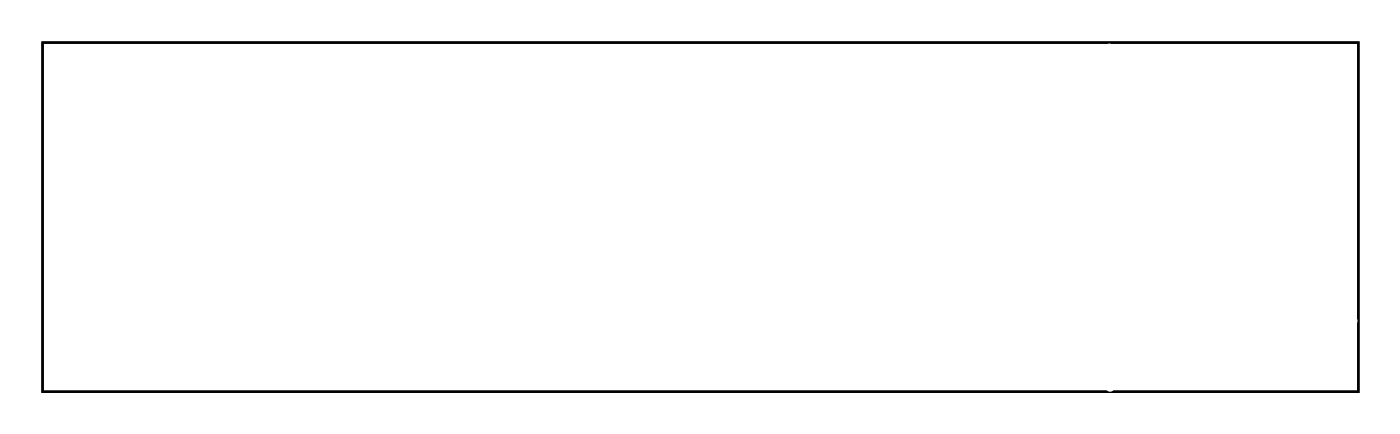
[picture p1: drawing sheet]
<svg xmlns="http://www.w3.org/2000/svg" width="120mm" height="37mm" viewBox="0 0 120 37" stroke-linecap="round" stroke-linejoin="round" font-family="sans-serif">
<path d="M3.6 3.6h112.4v29.8h-112.4z" fill="none" stroke="#000" stroke-width=".2"/>
<path d="M3.6 3.6h112.4v29.8h-112.4zM3.6 3.6v29.8h112.4v-29.8z" fill="#000"/>
<circle cx="115.6" cy="27.4" r=".25" fill="#fff"/>
<circle cx="115.6" cy="27.4" r=".25" fill="none" stroke="#fff" stroke-width=".25"/>
<circle cx="109.3" cy="27.5" r=".25" fill="#fff"/>
<circle cx="109.3" cy="27.5" r=".25" fill="none" stroke="#fff" stroke-width=".25"/>
<circle cx="111.1" cy="27.4" r=".25" fill="#fff"/>
<circle cx="111.1" cy="27.4" r=".25" fill="none" stroke="#fff" stroke-width=".25"/>
<circle cx="108" cy="27.5" r=".25" fill="#fff"/>
<circle cx="108" cy="27.5" r=".25" fill="none" stroke="#fff" stroke-width=".25"/>
<circle cx="111.7" cy="27.4" r=".25" fill="#fff"/>
<circle cx="111.7" cy="27.4" r=".25" fill="none" stroke="#fff" stroke-width=".25"/>
<circle cx="107.4" cy="27.5" r=".25" fill="#fff"/>
<circle cx="107.4" cy="27.5" r=".25" fill="none" stroke="#fff" stroke-width=".25"/>
<circle cx="110.5" cy="27.4" r=".25" fill="#fff"/>
<circle cx="110.5" cy="27.4" r=".25" fill="none" stroke="#fff" stroke-width=".25"/>
<circle cx="113" cy="27.4" r=".25" fill="#fff"/>
<circle cx="113" cy="27.4" r=".25" fill="none" stroke="#fff" stroke-width=".25"/>
<circle cx="113.7" cy="27.4" r=".25" fill="#fff"/>
<circle cx="113.7" cy="27.4" r=".25" fill="none" stroke="#fff" stroke-width=".25"/>
<circle cx="114.3" cy="27.4" r=".25" fill="#fff"/>
<circle cx="114.3" cy="27.4" r=".25" fill="none" stroke="#fff" stroke-width=".25"/>
<circle cx="108.6" cy="27.4" r=".25" fill="#fff"/>
<circle cx="108.6" cy="27.4" r=".25" fill="none" stroke="#fff" stroke-width=".25"/>
<circle cx="106.1" cy="27.5" r=".25" fill="#fff"/>
<circle cx="106.1" cy="27.5" r=".25" fill="none" stroke="#fff" stroke-width=".25"/>
<circle cx="109.9" cy="27.4" r=".25" fill="#fff"/>
<circle cx="109.9" cy="27.4" r=".25" fill="none" stroke="#fff" stroke-width=".25"/>
<circle cx="114.9" cy="27.4" r=".25" fill="#fff"/>
<circle cx="114.9" cy="27.4" r=".25" fill="none" stroke="#fff" stroke-width=".25"/>
<circle cx="112.4" cy="27.4" r=".25" fill="#fff"/>
<circle cx="112.4" cy="27.4" r=".25" fill="none" stroke="#fff" stroke-width=".25"/>
<circle cx="106.7" cy="27.5" r=".25" fill="#fff"/>
<circle cx="106.7" cy="27.5" r=".25" fill="none" stroke="#fff" stroke-width=".25"/>
<circle cx="105.4" cy="27.5" r=".25" fill="#fff"/>
<circle cx="105.4" cy="27.5" r=".25" fill="none" stroke="#fff" stroke-width=".25"/>
<circle cx="101.7" cy="27.5" r=".25" fill="#fff"/>
<circle cx="101.7" cy="27.5" r=".25" fill="none" stroke="#fff" stroke-width=".25"/>
<circle cx="103" cy="27.5" r=".25" fill="#fff"/>
<circle cx="103" cy="27.5" r=".25" fill="none" stroke="#fff" stroke-width=".25"/>
<circle cx="104.9" cy="27.5" r=".25" fill="#fff"/>
<circle cx="104.9" cy="27.5" r=".25" fill="none" stroke="#fff" stroke-width=".25"/>
<circle cx="102.3" cy="27.5" r=".25" fill="#fff"/>
<circle cx="102.3" cy="27.5" r=".25" fill="none" stroke="#fff" stroke-width=".25"/>
<circle cx="104.2" cy="27.5" r=".25" fill="#fff"/>
<circle cx="104.2" cy="27.5" r=".25" fill="none" stroke="#fff" stroke-width=".25"/>
<circle cx="101.1" cy="27.5" r=".25" fill="#fff"/>
<circle cx="101.1" cy="27.5" r=".25" fill="none" stroke="#fff" stroke-width=".25"/>
<circle cx="103.6" cy="27.5" r=".25" fill="#fff"/>
<circle cx="103.6" cy="27.5" r=".25" fill="none" stroke="#fff" stroke-width=".25"/>
<circle cx="100.4" cy="27.5" r=".25" fill="#fff"/>
<circle cx="100.4" cy="27.5" r=".25" fill="none" stroke="#fff" stroke-width=".25"/>
<circle cx="99.8" cy="27.5" r=".25" fill="#fff"/>
<circle cx="99.8" cy="27.5" r=".25" fill="none" stroke="#fff" stroke-width=".25"/>
<circle cx="99.2" cy="27.5" r=".25" fill="#fff"/>
<circle cx="99.2" cy="27.5" r=".25" fill="none" stroke="#fff" stroke-width=".25"/>
<circle cx="97.9" cy="27.5" r=".25" fill="#fff"/>
<circle cx="97.9" cy="27.5" r=".25" fill="none" stroke="#fff" stroke-width=".25"/>
<circle cx="98.6" cy="27.5" r=".25" fill="#fff"/>
<circle cx="98.6" cy="27.5" r=".25" fill="none" stroke="#fff" stroke-width=".25"/>
<circle cx="97.3" cy="27.5" r=".25" fill="#fff"/>
<circle cx="97.3" cy="27.5" r=".25" fill="none" stroke="#fff" stroke-width=".25"/>
<circle cx="96.6" cy="27.5" r=".25" fill="#fff"/>
<circle cx="96.6" cy="27.5" r=".25" fill="none" stroke="#fff" stroke-width=".25"/>
<circle cx="96" cy="27.5" r=".25" fill="#fff"/>
<circle cx="96" cy="27.5" r=".25" fill="none" stroke="#fff" stroke-width=".25"/>
<circle cx="95.4" cy="27.5" r=".25" fill="#fff"/>
<circle cx="95.4" cy="27.5" r=".25" fill="none" stroke="#fff" stroke-width=".25"/>
<circle cx="94.8" cy="22.6" r=".25" fill="#fff"/>
<circle cx="94.8" cy="22.6" r=".25" fill="none" stroke="#fff" stroke-width=".25"/>
<circle cx="94.8" cy="29.4" r=".25" fill="#fff"/>
<circle cx="94.8" cy="29.4" r=".25" fill="none" stroke="#fff" stroke-width=".25"/>
<circle cx="94.8" cy="22" r=".25" fill="#fff"/>
<circle cx="94.8" cy="22" r=".25" fill="none" stroke="#fff" stroke-width=".25"/>
<circle cx="94.8" cy="33.1" r=".25" fill="#fff"/>
<circle cx="94.8" cy="33.1" r=".25" fill="none" stroke="#fff" stroke-width=".25"/>
<circle cx="94.8" cy="26.3" r=".25" fill="#fff"/>
<circle cx="94.8" cy="26.3" r=".25" fill="none" stroke="#fff" stroke-width=".25"/>
<circle cx="94.8" cy="31.8" r=".25" fill="#fff"/>
<circle cx="94.8" cy="31.8" r=".25" fill="none" stroke="#fff" stroke-width=".25"/>
<circle cx="94.8" cy="28.7" r=".25" fill="#fff"/>
<circle cx="94.8" cy="28.7" r=".25" fill="none" stroke="#fff" stroke-width=".25"/>
<circle cx="94.8" cy="20.1" r=".25" fill="#fff"/>
<circle cx="94.8" cy="20.1" r=".25" fill="none" stroke="#fff" stroke-width=".25"/>
<circle cx="94.8" cy="30" r=".25" fill="#fff"/>
<circle cx="94.8" cy="30" r=".25" fill="none" stroke="#fff" stroke-width=".25"/>
<circle cx="94.8" cy="19.5" r=".25" fill="#fff"/>
<circle cx="94.8" cy="19.5" r=".25" fill="none" stroke="#fff" stroke-width=".25"/>
<circle cx="94.8" cy="25.7" r=".25" fill="#fff"/>
<circle cx="94.8" cy="25.7" r=".25" fill="none" stroke="#fff" stroke-width=".25"/>
<circle cx="94.8" cy="32.4" r=".25" fill="#fff"/>
<circle cx="94.8" cy="32.4" r=".25" fill="none" stroke="#fff" stroke-width=".25"/>
<circle cx="94.8" cy="30.6" r=".25" fill="#fff"/>
<circle cx="94.8" cy="30.6" r=".25" fill="none" stroke="#fff" stroke-width=".25"/>
<circle cx="94.8" cy="24.4" r=".25" fill="#fff"/>
<circle cx="94.8" cy="24.4" r=".25" fill="none" stroke="#fff" stroke-width=".25"/>
<circle cx="94.8" cy="26.9" r=".25" fill="#fff"/>
<circle cx="94.8" cy="26.9" r=".25" fill="none" stroke="#fff" stroke-width=".25"/>
<circle cx="94.8" cy="21.4" r=".25" fill="#fff"/>
<circle cx="94.8" cy="21.4" r=".25" fill="none" stroke="#fff" stroke-width=".25"/>
<circle cx="94.8" cy="23.2" r=".25" fill="#fff"/>
<circle cx="94.8" cy="23.2" r=".25" fill="none" stroke="#fff" stroke-width=".25"/>
<circle cx="94.8" cy="31.2" r=".25" fill="#fff"/>
<circle cx="94.8" cy="31.2" r=".25" fill="none" stroke="#fff" stroke-width=".25"/>
<circle cx="94.8" cy="27.5" r=".25" fill="#fff"/>
<circle cx="94.8" cy="27.5" r=".25" fill="none" stroke="#fff" stroke-width=".25"/>
<circle cx="94.8" cy="23.8" r=".25" fill="#fff"/>
<circle cx="94.8" cy="23.8" r=".25" fill="none" stroke="#fff" stroke-width=".25"/>
<circle cx="94.8" cy="28.1" r=".25" fill="#fff"/>
<circle cx="94.8" cy="28.1" r=".25" fill="none" stroke="#fff" stroke-width=".25"/>
<circle cx="94.8" cy="20.7" r=".25" fill="#fff"/>
<circle cx="94.8" cy="20.7" r=".25" fill="none" stroke="#fff" stroke-width=".25"/>
<circle cx="94.8" cy="25" r=".25" fill="#fff"/>
<circle cx="94.8" cy="25" r=".25" fill="none" stroke="#fff" stroke-width=".25"/>
<circle cx="94.8" cy="18.9" r=".25" fill="#fff"/>
<circle cx="94.8" cy="18.9" r=".25" fill="none" stroke="#fff" stroke-width=".25"/>
<circle cx="94.8" cy="18.3" r=".25" fill="#fff"/>
<circle cx="94.8" cy="18.3" r=".25" fill="none" stroke="#fff" stroke-width=".25"/>
<circle cx="94.8" cy="15.8" r=".25" fill="#fff"/>
<circle cx="94.8" cy="15.8" r=".25" fill="none" stroke="#fff" stroke-width=".25"/>
<circle cx="94.8" cy="10.3" r=".25" fill="#fff"/>
<circle cx="94.8" cy="10.3" r=".25" fill="none" stroke="#fff" stroke-width=".25"/>
<circle cx="94.8" cy="12.7" r=".25" fill="#fff"/>
<circle cx="94.8" cy="12.7" r=".25" fill="none" stroke="#fff" stroke-width=".25"/>
<circle cx="94.8" cy="14" r=".25" fill="#fff"/>
<circle cx="94.8" cy="14" r=".25" fill="none" stroke="#fff" stroke-width=".25"/>
<circle cx="94.8" cy="10.9" r=".25" fill="#fff"/>
<circle cx="94.8" cy="10.9" r=".25" fill="none" stroke="#fff" stroke-width=".25"/>
<circle cx="94.8" cy="14.6" r=".25" fill="#fff"/>
<circle cx="94.8" cy="14.6" r=".25" fill="none" stroke="#fff" stroke-width=".25"/>
<circle cx="94.8" cy="17.6" r=".25" fill="#fff"/>
<circle cx="94.8" cy="17.6" r=".25" fill="none" stroke="#fff" stroke-width=".25"/>
<circle cx="94.8" cy="13.3" r=".25" fill="#fff"/>
<circle cx="94.8" cy="13.3" r=".25" fill="none" stroke="#fff" stroke-width=".25"/>
<circle cx="94.8" cy="9.6" r=".25" fill="#fff"/>
<circle cx="94.8" cy="9.6" r=".25" fill="none" stroke="#fff" stroke-width=".25"/>
<circle cx="94.8" cy="11.5" r=".25" fill="#fff"/>
<circle cx="94.8" cy="11.5" r=".25" fill="none" stroke="#fff" stroke-width=".25"/>
<circle cx="94.8" cy="15.2" r=".25" fill="#fff"/>
<circle cx="94.8" cy="15.2" r=".25" fill="none" stroke="#fff" stroke-width=".25"/>
<circle cx="94.8" cy="12.1" r=".25" fill="#fff"/>
<circle cx="94.8" cy="12.1" r=".25" fill="none" stroke="#fff" stroke-width=".25"/>
<circle cx="94.8" cy="17" r=".25" fill="#fff"/>
<circle cx="94.8" cy="17" r=".25" fill="none" stroke="#fff" stroke-width=".25"/>
<circle cx="94.8" cy="16.4" r=".25" fill="#fff"/>
<circle cx="94.8" cy="16.4" r=".25" fill="none" stroke="#fff" stroke-width=".25"/>
<circle cx="94.8" cy="9" r=".25" fill="#fff"/>
<circle cx="94.8" cy="9" r=".25" fill="none" stroke="#fff" stroke-width=".25"/>
<circle cx="94.8" cy="6.6" r=".25" fill="#fff"/>
<circle cx="94.8" cy="6.6" r=".25" fill="none" stroke="#fff" stroke-width=".25"/>
<circle cx="94.8" cy="5.9" r=".25" fill="#fff"/>
<circle cx="94.8" cy="5.9" r=".25" fill="none" stroke="#fff" stroke-width=".25"/>
<circle cx="94.8" cy="4.7" r=".25" fill="#fff"/>
<circle cx="94.8" cy="4.7" r=".25" fill="none" stroke="#fff" stroke-width=".25"/>
<circle cx="94.8" cy="8.4" r=".25" fill="#fff"/>
<circle cx="94.8" cy="8.4" r=".25" fill="none" stroke="#fff" stroke-width=".25"/>
<circle cx="94.8" cy="5.3" r=".25" fill="#fff"/>
<circle cx="94.8" cy="5.3" r=".25" fill="none" stroke="#fff" stroke-width=".25"/>
<circle cx="94.8" cy="7.2" r=".25" fill="#fff"/>
<circle cx="94.8" cy="7.2" r=".25" fill="none" stroke="#fff" stroke-width=".25"/>
<circle cx="94.8" cy="7.8" r=".25" fill="#fff"/>
<circle cx="94.8" cy="7.8" r=".25" fill="none" stroke="#fff" stroke-width=".25"/>
<circle cx="94.8" cy="4.1" r=".25" fill="#fff"/>
<circle cx="94.8" cy="4.1" r=".25" fill="none" stroke="#fff" stroke-width=".25"/>
<circle cx="113.3" cy="24.2" r=".72" fill="#fff"/>
<circle cx="113.3" cy="24.2" r=".72" fill="none" stroke="#fff" stroke-width=".69" stroke-linecap="butt"/>
<circle cx="110.8" cy="24.2" r=".72" fill="#fff"/>
<circle cx="110.8" cy="24.2" r=".72" fill="none" stroke="#fff" stroke-width=".69" stroke-linecap="butt"/>
<circle cx="108.2" cy="24.2" r=".72" fill="#fff"/>
<circle cx="108.2" cy="24.2" r=".72" fill="none" stroke="#fff" stroke-width=".69" stroke-linecap="butt"/>
<circle cx="105.7" cy="24.2" r=".72" fill="#fff"/>
<circle cx="105.7" cy="24.2" r=".72" fill="none" stroke="#fff" stroke-width=".69" stroke-linecap="butt"/>
<circle cx="103.1" cy="24.2" r=".72" fill="#fff"/>
<circle cx="103.1" cy="24.2" r=".72" fill="none" stroke="#fff" stroke-width=".69" stroke-linecap="butt"/>
<circle cx="100.6" cy="24.2" r=".72" fill="#fff"/>
<circle cx="100.6" cy="24.2" r=".72" fill="none" stroke="#fff" stroke-width=".69" stroke-linecap="butt"/>
<circle cx="98.1" cy="24.2" r=".72" fill="#fff"/>
<circle cx="98.1" cy="24.2" r=".72" fill="none" stroke="#fff" stroke-width=".69" stroke-linecap="butt"/>
<circle cx="101.7" cy="8.9" r=".48" fill="#fff"/>
<circle cx="101.7" cy="8.9" r=".48" fill="none" stroke="#fff" stroke-width=".51"/>
<circle cx="103.7" cy="8.9" r=".48" fill="#fff"/>
<circle cx="103.7" cy="8.9" r=".48" fill="none" stroke="#fff" stroke-width=".51"/>
<circle cx="105.7" cy="8.9" r=".48" fill="#fff"/>
<circle cx="105.7" cy="8.9" r=".48" fill="none" stroke="#fff" stroke-width=".51"/>
<circle cx="107.7" cy="8.9" r=".48" fill="#fff"/>
<circle cx="107.7" cy="8.9" r=".48" fill="none" stroke="#fff" stroke-width=".51"/>
<circle cx="63.6" cy="8.9" r=".48" fill="#fff"/>
<circle cx="63.6" cy="8.9" r=".48" fill="none" stroke="#fff" stroke-width=".51"/>
<circle cx="65.6" cy="8.9" r=".48" fill="#fff"/>
<circle cx="65.6" cy="8.9" r=".48" fill="none" stroke="#fff" stroke-width=".51"/>
<circle cx="67.6" cy="8.9" r=".48" fill="#fff"/>
<circle cx="67.6" cy="8.9" r=".48" fill="none" stroke="#fff" stroke-width=".51"/>
<circle cx="69.6" cy="8.9" r=".48" fill="#fff"/>
<circle cx="69.6" cy="8.9" r=".48" fill="none" stroke="#fff" stroke-width=".51"/>
<circle cx="85.4" cy="6.4" r=".72" fill="#fff"/>
<circle cx="85.4" cy="6.4" r=".72" fill="none" stroke="#fff" stroke-width=".69" stroke-linecap="butt"/>
<circle cx="82.8" cy="6.4" r=".72" fill="#fff"/>
<circle cx="82.8" cy="6.4" r=".72" fill="none" stroke="#fff" stroke-width=".69" stroke-linecap="butt"/>
<circle cx="80.3" cy="6.4" r=".72" fill="#fff"/>
<circle cx="80.3" cy="6.4" r=".72" fill="none" stroke="#fff" stroke-width=".69" stroke-linecap="butt"/>
<circle cx="39.6" cy="26.7" r=".7" fill="#fff"/>
<circle cx="39.6" cy="26.7" r=".7" fill="none" stroke="#fff" stroke-width=".76" stroke-linecap="butt"/>
<circle cx="37.1" cy="19.1" r=".7" fill="#fff"/>
<circle cx="37.1" cy="19.1" r=".7" fill="none" stroke="#fff" stroke-width=".76" stroke-linecap="butt"/>
<circle cx="67.6" cy="21.6" r=".7" fill="#fff"/>
<circle cx="67.6" cy="21.6" r=".7" fill="none" stroke="#fff" stroke-width=".76" stroke-linecap="butt"/>
<circle cx="29.5" cy="11.5" r=".7" fill="#fff"/>
<circle cx="29.5" cy="11.5" r=".7" fill="none" stroke="#fff" stroke-width=".76" stroke-linecap="butt"/>
<circle cx="32" cy="6.4" r=".72" fill="#fff"/>
<circle cx="32" cy="6.4" r=".72" fill="none" stroke="#fff" stroke-width=".78" stroke-linecap="butt"/>
<circle cx="29.5" cy="6.4" r=".72" fill="#fff"/>
<circle cx="29.5" cy="6.4" r=".72" fill="none" stroke="#fff" stroke-width=".78" stroke-linecap="butt"/>
<circle cx="26.9" cy="6.4" r=".72" fill="#fff"/>
<circle cx="26.9" cy="6.4" r=".72" fill="none" stroke="#fff" stroke-width=".78" stroke-linecap="butt"/>
<circle cx="24.4" cy="6.4" r=".72" fill="#fff"/>
<circle cx="24.4" cy="6.4" r=".72" fill="none" stroke="#fff" stroke-width=".78" stroke-linecap="butt"/>
<circle cx="21.9" cy="6.4" r=".72" fill="#fff"/>
<circle cx="21.9" cy="6.4" r=".72" fill="none" stroke="#fff" stroke-width=".78" stroke-linecap="butt"/>
<circle cx="19.3" cy="6.4" r=".72" fill="#fff"/>
<circle cx="19.3" cy="6.4" r=".72" fill="none" stroke="#fff" stroke-width=".78" stroke-linecap="butt"/>
<circle cx="16.8" cy="6.4" r=".72" fill="#fff"/>
<circle cx="16.8" cy="6.4" r=".72" fill="none" stroke="#fff" stroke-width=".78" stroke-linecap="butt"/>
<circle cx="14.2" cy="6.4" r=".72" fill="#fff"/>
<circle cx="14.2" cy="6.4" r=".72" fill="none" stroke="#fff" stroke-width=".78" stroke-linecap="butt"/>
<circle cx="14.2" cy="29.2" r=".72" fill="#fff"/>
<circle cx="14.2" cy="29.2" r=".72" fill="none" stroke="#fff" stroke-width=".78" stroke-linecap="butt"/>
<circle cx="16.8" cy="29.2" r=".72" fill="#fff"/>
<circle cx="16.8" cy="29.2" r=".72" fill="none" stroke="#fff" stroke-width=".78" stroke-linecap="butt"/>
<circle cx="19.3" cy="29.2" r=".72" fill="#fff"/>
<circle cx="19.3" cy="29.2" r=".72" fill="none" stroke="#fff" stroke-width=".78" stroke-linecap="butt"/>
<circle cx="21.9" cy="29.2" r=".72" fill="#fff"/>
<circle cx="21.9" cy="29.2" r=".72" fill="none" stroke="#fff" stroke-width=".78" stroke-linecap="butt"/>
<circle cx="24.4" cy="29.2" r=".72" fill="#fff"/>
<circle cx="24.4" cy="29.2" r=".72" fill="none" stroke="#fff" stroke-width=".78" stroke-linecap="butt"/>
<circle cx="26.9" cy="29.2" r=".72" fill="#fff"/>
<circle cx="26.9" cy="29.2" r=".72" fill="none" stroke="#fff" stroke-width=".78" stroke-linecap="butt"/>
<circle cx="29.5" cy="29.2" r=".72" fill="#fff"/>
<circle cx="29.5" cy="29.2" r=".72" fill="none" stroke="#fff" stroke-width=".78" stroke-linecap="butt"/>
<circle cx="32" cy="29.2" r=".72" fill="#fff"/>
<circle cx="32" cy="29.2" r=".72" fill="none" stroke="#fff" stroke-width=".78" stroke-linecap="butt"/>
<circle cx="72.7" cy="29.2" r=".7" fill="#fff"/>
<circle cx="72.7" cy="29.2" r=".7" fill="none" stroke="#fff" stroke-width=".76" stroke-linecap="butt"/>
<circle cx="62.5" cy="29.2" r=".7" fill="#fff"/>
<circle cx="62.5" cy="29.2" r=".7" fill="none" stroke="#fff" stroke-width=".76" stroke-linecap="butt"/>
<circle cx="87.9" cy="24.2" r=".72" fill="#fff"/>
<circle cx="87.9" cy="24.2" r=".72" fill="none" stroke="#fff" stroke-width=".69" stroke-linecap="butt"/>
<circle cx="85.4" cy="24.2" r=".72" fill="#fff"/>
<circle cx="85.4" cy="24.2" r=".72" fill="none" stroke="#fff" stroke-width=".69" stroke-linecap="butt"/>
<circle cx="82.8" cy="24.2" r=".72" fill="#fff"/>
<circle cx="82.8" cy="24.2" r=".72" fill="none" stroke="#fff" stroke-width=".69" stroke-linecap="butt"/>
<circle cx="80.3" cy="24.2" r=".72" fill="#fff"/>
<circle cx="80.3" cy="24.2" r=".72" fill="none" stroke="#fff" stroke-width=".69" stroke-linecap="butt"/>
<circle cx="77.7" cy="24.2" r=".72" fill="#fff"/>
<circle cx="77.7" cy="24.2" r=".72" fill="none" stroke="#fff" stroke-width=".69" stroke-linecap="butt"/>
<circle cx="75.2" cy="24.2" r=".72" fill="#fff"/>
<circle cx="75.2" cy="24.2" r=".72" fill="none" stroke="#fff" stroke-width=".69" stroke-linecap="butt"/>
<circle cx="72.7" cy="24.2" r=".72" fill="#fff"/>
<circle cx="72.7" cy="24.2" r=".72" fill="none" stroke="#fff" stroke-width=".69" stroke-linecap="butt"/>
<circle cx="57.4" cy="6.1" r=".74" fill="#fff"/>
<circle cx="57.4" cy="6.1" r=".74" fill="none" stroke="#fff" stroke-width=".76" stroke-linecap="butt"/>
<circle cx="43.4" cy="6.1" r=".74" fill="#fff"/>
<circle cx="43.4" cy="6.1" r=".74" fill="none" stroke="#fff" stroke-width=".76" stroke-linecap="butt"/>
<circle cx="57.4" cy="29.2" r=".74" fill="#fff"/>
<circle cx="57.4" cy="29.2" r=".74" fill="none" stroke="#fff" stroke-width=".76" stroke-linecap="butt"/>
<circle cx="54.9" cy="29.2" r=".74" fill="#fff"/>
<circle cx="54.9" cy="29.2" r=".74" fill="none" stroke="#fff" stroke-width=".76" stroke-linecap="butt"/>
<circle cx="45.9" cy="29.2" r=".74" fill="#fff"/>
<circle cx="45.9" cy="29.2" r=".74" fill="none" stroke="#fff" stroke-width=".76" stroke-linecap="butt"/>
<circle cx="43.4" cy="29.2" r=".74" fill="#fff"/>
<circle cx="43.4" cy="29.2" r=".74" fill="none" stroke="#fff" stroke-width=".76" stroke-linecap="butt"/>
<circle cx="93" cy="29.2" r=".75" fill="#fff"/>
<circle cx="93" cy="29.2" r=".75" fill="none" stroke="#fff" stroke-width=".64" stroke-linecap="butt"/>
<path d="M90.4 28.6l.3-.2 .4-.1h1.9a.94 .94 0 0 1 .9 .9 .94 .94 0 0 1-.9 1h-1.9a.94 .94 0 0 1-.9-.6 .94 .94 0 0 1 .2-1zM92.4 29.2a.56 .56 0 0 0 1.1 0 .56 .56 0 0 0-1.1 0z" fill="#fff"/>
<g fill="none" stroke="#fff" stroke-width=".25">
<path d="M90.4 28.6l.3-.2 .4-.1h1.9a.94 .94 0 0 1 .9 .9 .94 .94 0 0 1-.9 1h-1.9a.94 .94 0 0 1-.9-.6 .94 .94 0 0 1 .2-1z"/>
<circle cx="93" cy="29.2" r=".56"/>
</g>
<circle cx="93" cy="31.8" r=".75" fill="#fff"/>
<circle cx="93" cy="31.8" r=".75" fill="none" stroke="#fff" stroke-width=".64" stroke-linecap="butt"/>
<path d="M90.4 31.1l.3-.2 .4-.1h1.9a.94 .94 0 0 1 .9 1 .94 .94 0 0 1-.9 .9h-1.9a.94 .94 0 0 1-.9-.6 .94 .94 0 0 1 .2-1zM92.4 31.8a.56 .56 0 0 0 1.1 0 .56 .56 0 0 0-1.1 0z" fill="#fff"/>
<g fill="none" stroke="#fff" stroke-width=".25">
<path d="M90.4 31.1l.3-.2 .4-.1h1.9a.94 .94 0 0 1 .9 1 .94 .94 0 0 1-.9 .9h-1.9a.94 .94 0 0 1-.9-.6 .94 .94 0 0 1 .2-1z"/>
<circle cx="93" cy="31.8" r=".56"/>
</g>
<path d="M13.4 31h1.6v1.6h-1.6z" fill="#fff"/>
<path d="M13.4 31h1.6v1.6h-1.6z" fill="none" stroke="#fff" stroke-width=".76" stroke-linecap="butt"/>
<circle cx="14.2" cy="31.8" r=".79" fill="#fff"/>
<circle cx="14.2" cy="31.8" r=".79" fill="none" stroke="#fff" stroke-width=".76" stroke-linecap="butt"/>
<circle cx="6.6" cy="31.8" r=".79" fill="#fff"/>
<circle cx="6.6" cy="31.8" r=".79" fill="none" stroke="#fff" stroke-width=".76" stroke-linecap="butt"/>
<path d="M26.2 31h1.5v1.6h-1.5z" fill="#fff"/>
<path d="M26.2 31h1.5v1.6h-1.5z" fill="none" stroke="#fff" stroke-width=".76" stroke-linecap="butt"/>
<circle cx="27" cy="31.8" r=".79" fill="#fff"/>
<circle cx="27" cy="31.8" r=".79" fill="none" stroke="#fff" stroke-width=".76" stroke-linecap="butt"/>
<circle cx="34.6" cy="31.8" r=".79" fill="#fff"/>
<circle cx="34.6" cy="31.8" r=".79" fill="none" stroke="#fff" stroke-width=".76" stroke-linecap="butt"/>
</svg>
